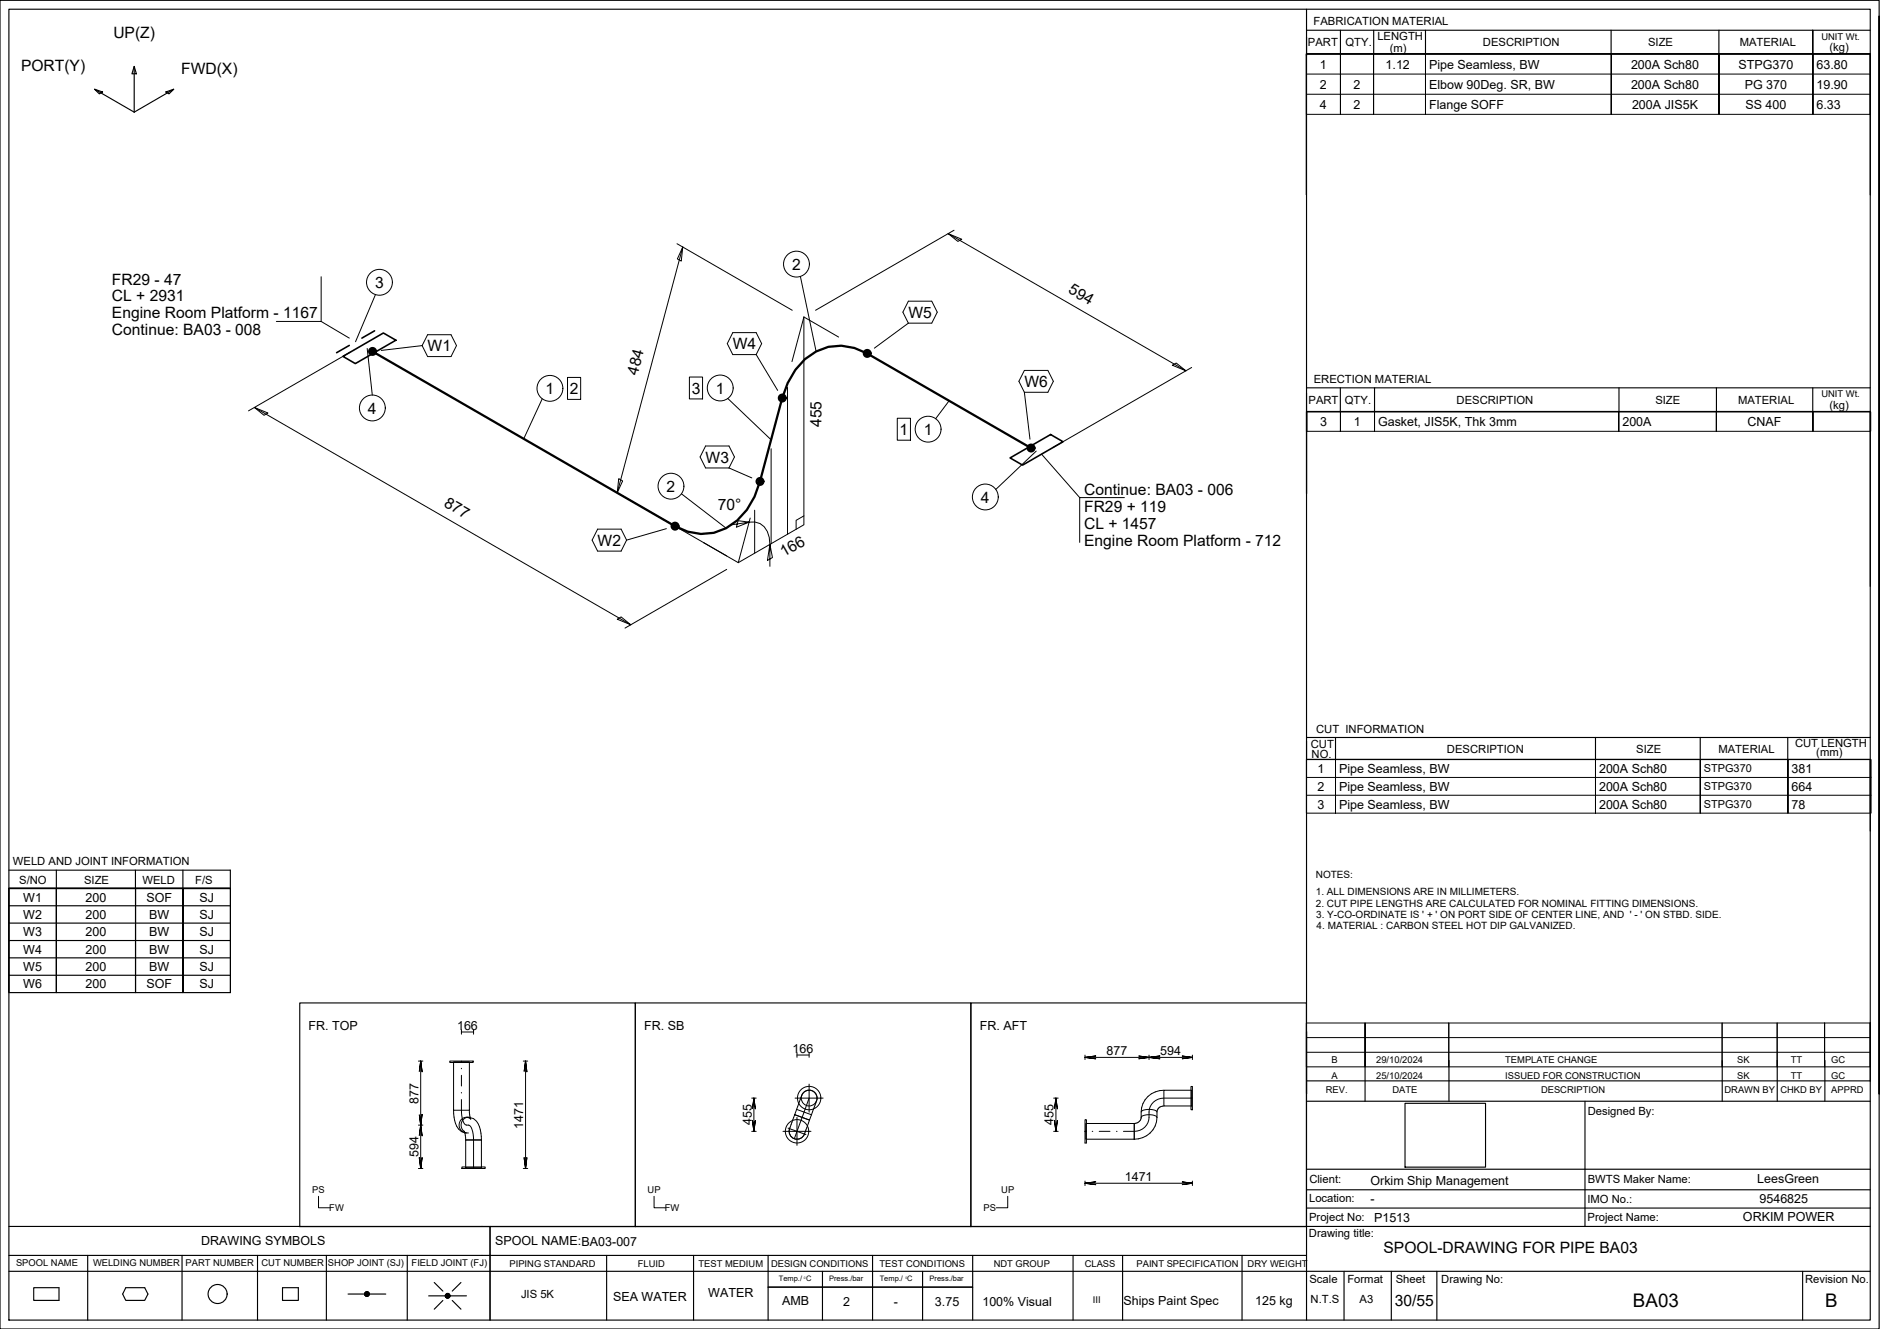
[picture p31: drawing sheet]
<svg xmlns="http://www.w3.org/2000/svg" width="420mm" height="297mm" viewBox="0 0 420 297" stroke-linecap="round" stroke-linejoin="round" font-family="sans-serif">
<defs><g id="words">
<g font-size="4.2">
<text x="365" y="292.1">BA03</text>
<text x="407.9" y="292.1">B</text>
</g>
<g font-size="3.5">
<text x="25.3" y="8.5">UP(Z)</text>
<text x="4.7" y="15.8">PORT(Y)</text>
<text x="40.5" y="16.6">FWD(X)</text>
<text x="25" y="63.6">FR29 - 47</text>
<text x="83.8" y="64.4">3</text>
<text x="177" y="60.3">2</text>
<text x="238.6" y="65.3" transform="rotate(30 238.6 65.3)">594</text>
<text x="25" y="71.1">Engine Room Platform - 1167</text>
<text x="25" y="67.4">CL + 2931</text>
<text x="203" y="71">W5</text>
<text x="25" y="74.9">Continue: BA03 - 008</text>
<text x="95.6" y="78.5">W1</text>
<text x="142.5" y="83.9" transform="rotate(-75 142.5 83.9)">484</text>
<text x="163.8" y="78">W4</text>
<text x="121.9" y="88.1">1</text>
<text x="127.3" y="88.1">2</text>
<text x="154.6" y="88">3</text>
<text x="160" y="88">1</text>
<text x="228.9" y="86.5">W6</text>
<text x="82.2" y="92.4">4</text>
<text x="183.6" y="95.4" transform="rotate(-90 183.6 95.4)">455</text>
<text x="201" y="97.2">1</text>
<text x="206.4" y="97.2">1</text>
<text x="157.7" y="103.4">W3</text>
<text x="99" y="113.1" transform="rotate(30 99 113.1)">877</text>
<text x="149" y="109.9">2</text>
<text x="160.4" y="113.9">70°</text>
<text x="219.2" y="112.3">4</text>
<text x="242.3" y="110.7">Continue: BA03 - 006</text>
<text x="242.3" y="114.5">FR29 + 119</text>
<text x="242.3" y="118.2">CL + 1457</text>
<text x="133.6" y="122">W2</text>
<text x="175.2" y="124.6" transform="rotate(-30 175.2 124.6)">166</text>
<text x="242.3" y="122">Engine Room Platform - 712</text>
<text x="309.2" y="280.1">SPOOL-DRAWING FOR PIPE BA03</text>
<text x="311.7" y="291.8">30/55</text>
</g>
<g font-size="2.8">
<text x="295" y="15.3">1</text>
<text x="309.7" y="15.3">1.12</text>
<text x="319.4" y="15.3">Pipe Seamless, BW</text>
<text x="364.5" y="15.3">200A Sch80</text>
<text x="388.5" y="15.3">STPG370</text>
<text x="406" y="15.3">63.80</text>
<text x="295" y="19.8">2</text>
<text x="302.5" y="19.8">2</text>
<text x="319.4" y="19.8">Elbow 90Deg. SR, BW</text>
<text x="364.5" y="19.8">200A Sch80</text>
<text x="389.9" y="19.8">PG 370</text>
<text x="406" y="19.8">19.90</text>
<text x="295" y="24.3">4</text>
<text x="302.5" y="24.3">2</text>
<text x="319.4" y="24.3">Flange SOFF</text>
<text x="364.7" y="24.3">200A JIS5K</text>
<text x="390.1" y="24.3">SS 400</text>
<text x="406" y="24.3">6.33</text>
<text x="295.1" y="95.2">3</text>
<text x="302.6" y="95.2">1</text>
<text x="308" y="95.2">Gasket, JIS5K, Thk 3mm</text>
<text x="362.6" y="95.2">200A</text>
<text x="390.6" y="95.2">CNAF</text>
<text x="294.4" y="172.7">1</text>
<text x="299.3" y="172.7">Pipe Seamless, BW</text>
<text x="357.4" y="172.7">200A Sch80</text>
<text x="400.4" y="172.7">381</text>
<text x="294.4" y="176.7">2</text>
<text x="299.3" y="176.7">Pipe Seamless, BW</text>
<text x="357.4" y="176.7">200A Sch80</text>
<text x="400.4" y="176.7">664</text>
<text x="294.4" y="180.7">3</text>
<text x="299.3" y="180.7">Pipe Seamless, BW</text>
<text x="357.4" y="180.7">200A Sch80</text>
<text x="400.4" y="180.7">78</text>
<text x="5.2" y="201.5">W1</text>
<text x="19.1" y="201.5">200</text>
<text x="32.7" y="201.5">SOF</text>
<text x="44.6" y="201.5">SJ</text>
<text x="5.2" y="205.4">W2</text>
<text x="5.2" y="209.3">W3</text>
<text x="19.1" y="205.4">200</text>
<text x="19.1" y="209.3">200</text>
<text x="33.3" y="205.4">BW</text>
<text x="33.3" y="209.3">BW</text>
<text x="44.6" y="205.4">SJ</text>
<text x="44.6" y="209.3">SJ</text>
<text x="5.2" y="213.2">W4</text>
<text x="19.1" y="213.2">200</text>
<text x="33.3" y="213.2">BW</text>
<text x="44.6" y="213.2">SJ</text>
<text x="5.2" y="217">W5</text>
<text x="5.2" y="220.9">W6</text>
<text x="19.1" y="217">200</text>
<text x="19.1" y="220.9">200</text>
<text x="32.7" y="220.9">SOF</text>
<text x="33.3" y="217">BW</text>
<text x="44.6" y="217">SJ</text>
<text x="44.6" y="220.9">SJ</text>
<text x="69" y="230.2">FR. TOP</text>
<text x="102.2" y="230.2">166</text>
<text x="144" y="230.2">FR. SB</text>
<text x="219" y="230.2">FR. AFT</text>
<text x="177.1" y="235.3">166</text>
<text x="247.3" y="235.8">877</text>
<text x="259.3" y="235.8">594</text>
<text x="93.5" y="246.6" transform="rotate(-90 93.5 246.6)">877</text>
<text x="168" y="251.5" transform="rotate(-90 168 251.5)">455</text>
<text x="235.5" y="251.5" transform="rotate(-90 235.5 251.5)">455</text>
<text x="116.9" y="252.3" transform="rotate(-90 116.9 252.3)">1471</text>
<text x="93.5" y="258.6" transform="rotate(-90 93.5 258.6)">594</text>
<text x="251.4" y="264">1471</text>
<text x="306.3" y="265">Orkim Ship Management</text>
<text x="306.3" y="268.8">-</text>
<text x="392.7" y="264.4">LeesGreen</text>
<text x="393.2" y="268.9">9546825</text>
<text x="307.1" y="273.1">P1513</text>
<text x="389.5" y="273">ORKIM POWER</text>
<text x="45" y="278.2">DRAWING SYMBOLS</text>
<text x="110.6" y="278.3">SPOOL NAME:BA03-007</text>
<text x="137" y="290.8">SEA WATER</text>
<text x="158.3" y="290">WATER</text>
<text x="174.8" y="291.7">AMB</text>
<text x="188.5" y="291.9">2</text>
<text x="199.7" y="291.9">-</text>
<text x="209" y="291.8">3.75</text>
<text x="219.6" y="291.9">100% Visual</text>
<text x="251.1" y="291.7">Ships Paint Spec</text>
<text x="280.5" y="291.7">125 kg</text>
</g>
<g font-size="2.5">
<text x="293.6" y="5.7">FABRICATION MATERIAL</text>
<text x="292.3" y="10.3">PART</text>
<text x="300.7" y="10.3">QTY.</text>
<text x="307.8" y="8.9">LENGTH</text>
<text x="310.6" y="11.5">(m)</text>
<text x="331.4" y="10.3">DESCRIPTION</text>
<text x="368.3" y="10.3">SIZE</text>
<text x="388.8" y="10.3">MATERIAL</text>
<text x="408.9" y="11.4">(kg)</text>
<text x="293.6" y="85.7">ERECTION MATERIAL</text>
<text x="292.4" y="90.2">PART</text>
<text x="300.6" y="90.2">QTY.</text>
<text x="325.5" y="90.2">DESCRIPTION</text>
<text x="370" y="90.2">SIZE</text>
<text x="388.4" y="90.2">MATERIAL</text>
<text x="408.9" y="91.3">(kg)</text>
<text x="292.9" y="167.2">CUT</text>
<text x="294.1" y="163.9">CUT INFORMATION</text>
<text x="401.2" y="167">CUT LENGTH</text>
<text x="293.1" y="169.4">NO.</text>
<text x="323.4" y="168.3">DESCRIPTION</text>
<text x="365.7" y="168.3">SIZE</text>
<text x="384" y="168.3">MATERIAL</text>
<text x="405.9" y="169">(mm)</text>
<text x="2.9" y="193.4">WELD AND JOINT INFORMATION</text>
<text x="4.3" y="197.5">S/NO</text>
<text x="18.8" y="197.5">SIZE</text>
<text x="31.9" y="197.5">WELD</text>
<text x="43.6" y="197.5">F/S</text>
<text x="354.9" y="249.2">Designed By:</text>
<text x="292.6" y="268.6">Location:</text>
<text x="292.6" y="264.5">Client:</text>
<text x="354.8" y="268.9">IMO No.:</text>
<text x="354.9" y="264.3">BWTS Maker Name:</text>
<text x="292.6" y="272.8">Project No:</text>
<text x="354.8" y="272.8">Project Name:</text>
<text x="292.5" y="276.4">Drawing title:</text>
<text x="292.7" y="286.7">Scale</text>
<text x="301.1" y="286.7">Format</text>
<text x="311.9" y="286.7">Sheet</text>
<text x="322.1" y="286.7">Drawing No:</text>
<text x="403.4" y="286.7">Revision No.</text>
<text x="116.4" y="290.2">JIS 5K</text>
<text x="292.9" y="291.3">N.T.S</text>
<text x="303.9" y="291.3">A3</text>
</g>
<g font-size="2.4">
<text x="380.8" y="172.6">STPG370</text>
<text x="380.8" y="176.6">STPG370</text>
<text x="380.8" y="180.6">STPG370</text>
</g>
<g font-size="2.2">
<text x="294.1" y="196.3">NOTES:</text>
<text x="294.1" y="200">1. ALL DIMENSIONS ARE IN MILLIMETERS.</text>
<text x="294.1" y="202.7">2. CUT PIPE LENGTHS ARE CALCULATED FOR NOMINAL FITTING DIMENSIONS.</text>
<text x="294.2" y="205.1">3. Y-CO-ORDINATE IS ' + ' ON PORT SIDE OF CENTER LINE, AND ' - ' ON STBD. SIDE.</text>
<text x="294.3" y="207.7">4. MATERIAL : CARBON STEEL HOT DIP GALVANIZED.</text>
</g>
<g font-size="2.1">
<text x="407.1" y="8.9">UNIT Wt.</text>
<text x="407.1" y="88.8">UNIT Wt.</text>
<text x="297.6" y="237.7">B</text>
<text x="307.6" y="237.7">29/10/2024</text>
<text x="336.4" y="237.7">TEMPLATE CHANGE</text>
<text x="388.3" y="237.7">SK</text>
<text x="400.2" y="237.7">TT</text>
<text x="409.3" y="237.7">GC</text>
<text x="296.3" y="244.4">REV.</text>
<text x="297.6" y="241.2">A</text>
<text x="307.6" y="241.2">25/10/2024</text>
<text x="311.2" y="244.4">DATE</text>
<text x="336.4" y="241.2">ISSUED FOR CONSTRUCTION</text>
<text x="344.4" y="244.4">DESCRIPTION</text>
<text x="385.4" y="244.4">DRAWN BY</text>
<text x="388.3" y="241.2">SK</text>
<text x="397.9" y="244.4">CHKD BY</text>
<text x="400.2" y="241.2">TT</text>
<text x="409.3" y="244.4">APPRD</text>
<text x="409.3" y="241.2">GC</text>
<text x="69.8" y="266.7">PS</text>
<text x="144.7" y="266.7">UP</text>
<text x="223.8" y="266.7">UP</text>
<text x="73.6" y="270.7">FW</text>
<text x="148.6" y="270.7">FW</text>
<text x="219.8" y="270.7">PS</text>
<text x="3.6" y="283">SPOOL NAME</text>
<text x="20.8" y="282.9">WELDING NUMBER</text>
<text x="41.5" y="282.9">PART NUMBER</text>
<text x="58.4" y="282.9">CUT NUMBER</text>
<text x="73.3" y="282.9">SHOP JOINT (SJ)</text>
<text x="92" y="283">FIELD JOINT (FJ)</text>
<text x="113.9" y="283.1">PIPING STANDARD</text>
<text x="142.6" y="283.1">FLUID</text>
<text x="156.1" y="283.1">TEST MEDIUM</text>
<text x="172.3" y="283.1">DESIGN CONDITIONS</text>
<text x="196.6" y="283.1">TEST CONDITIONS</text>
<text x="222.1" y="283.1">NDT GROUP</text>
<text x="242.4" y="283.1">CLASS</text>
<text x="254" y="283.1">PAINT SPECIFICATION</text>
<text x="278.8" y="283.1">DRY WEIGHT</text>
<text x="244.2" y="291.3">III</text>
</g>
<g font-size="1.7">
<text x="174.1" y="286.4">Temp./ C</text>
<text x="185.3" y="286.4">Press./bar</text>
<text x="196.6" y="286.4">Temp./ C</text>
<text x="207.8" y="286.4">Press./bar</text>
</g>
<g font-size=".7">
<text x="179.7" y="285.8">0</text>
<text x="202.4" y="285.8">0</text>
</g>
</g></defs>
<g fill="none" stroke="#000" stroke-width=".22">
<path d="M292 12.1h126v13.5h-126zM292 16.6h126M292 12.1v13.5M299.6 12.1v13.5v-13.5M307 12.1v13.5v-13.5M318.6 12.1v13.5v-13.5M360.1 12.1v13.5v-13.5M384.2 12.1v13.5v-13.5M405.2 12.1v13.5v-13.5M418 12.1v13.5M292 21.1h126M151.3 54.5l25.8 14.8"/>
<path d="M152.6 55.2l-.3 3.2-.9-.5zM152.6 55.2l-14.7 54.9M211.9 52.2l3 1.3-.8 .5zM211.9 52.2l53.1 30.7M213.2 51.5l-30.9 17.8M71.8 61.9v9.9h-10M71.8 71.8l6.3 3.8M78.3 78.7l-22.8 13.1M82.1 77.9l1.1 10.4M83.9 65.9l-4.4 10.5M94.3 77.2l-9.1 1.1M95.6 74.8h5.2l1.2 2.4-1.2 2.5h-5.2l-1.3-2.5z"/>
<path d="M163.8 74.3h5.2l1.2 2.5-1.2 2.5h-5.2l-1.3-2.5zM169 79.3l4.8 8M178.9 61.8l3.5 16.8M179.7 70.9v46.4l-14.7 8.5M179.7 70.9l-2.7 9.9M179.7 70.9l7.7 4.4M203 67.3h5.2l1.3 2.5-1.3 2.4h-5.2l-1.2-2.4zM203 72.2l-7.6 5.6M56.9 91.1l3 1.2-.9 .5zM56.9 91.1l84.1 48.5M121.2 89.1l-4.1 9M126.8 84.4h3v4.9h-3z"/>
<path d="M154.1 84.3h2.9v4.9h-2.9zM157.7 99.7h5.2l1.2 2.4-1.2 2.5h-5.2l-1.2-2.5zM162.6 89.1l9.7 9.2M176 86.6v32.8M200.5 93.5h3v4.9h-3zM212.1 89.6l-3 4M228.9 82.8h5.3l1.2 2.4-1.2 2.5h-5.3l-1.2-2.5zM228.9 87.7l1.3 10.5M262 81.6l.9-.5 2.1 1.8zM266.3 82.1l-30.9 17.9M292 92.1h126.1v4.3h-126.1zM292.1 92.1v4.3"/>
<path d="M299.6 92.1v4.3v-4.3M307.2 92.1v4.3v-4.3M361.8 92.1v4.3v-4.3M383.6 92.1v4.3v-4.3M405.2 92.1v4.3v-4.3M418 92.1v4.3M133.6 118.3h5.2l1.2 2.4-1.2 2.5h-5.2l-1.3-2.5zM136.6 109.4l28.4 16.4M138.3 107l.8 .5-1.2 2.6zM148.9 118.2l-8.9 2.5M152.3 110.4l10 7.7M162.9 104.6l5.1 2.2"/>
<path d="M163.4 117.3l4-.6-2.8 1.1 .4-1.4 2.4 .3a3.7 3.7 0 0 1 4.5 3.4l.2 1.6-.6 3.6 1.1-.7-.5-2.9v4.9M167.7 115.8l-2.7 10M168.7 114v9.6M172.3 100.3v21.2M179.7 115.3l-1.8 1v2M231.6 100.8l-9.1 8.6M232.8 101.5l8.5 9.7M251.3 111.2h-10v10M137.9 138.4l.9-.5 2.2 1.7zM162.4 127.3l-22.7 13.1M292 169.8h126.2v11.9h-126.2zM292 169.8v11.9"/>
<path d="M292 177.7h126.2M292 173.8h126.2M298.5 169.8v11.9v-11.9M356.6 169.8v11.9v-11.9M380 169.8v11.9v-11.9M399.6 169.8v11.9v-11.9M418 169.8v11.9M93.5 237.2h1M94 237.2l-.3 2.4 .3-2.4 .3 2.4zM94 237.2v14.3l.3-2.4-.3 2.4-.3-2.4 .3 2.4M100.5 237.2h5.2v.3h-5.2zM101.4 237.3h3.5v10.8h-3.5z"/>
<path d="M103.1 230.2v.9M103.1 237.2v.3M103.1 238.8v.1M103.1 230.7h2.7M105.8 230.2v.9M116.9 237.2h1M117.5 237.2l-.4 2.4 .4-2.4 .3 2.4zM117.5 237.2v24l.3-2.5-.3 2.5-.4-2.5 .4 2.5M178.1 235.3v1M178.1 235.8h2.7M180.8 235.3v1M242.5 236.3l2.4 .4-2.4-.4 2.4-.3z"/>
<path d="M242.5 235.8v1M242.5 236.3h14.3M254.4 236l2.4 .3-2.4 .4 2.4-.4zM256.8 236.3l2.4-.3-2.4 .3 2.4 .4-2.4-.4h9.7M256.8 235.8v1M264.1 236l2.4 .3-2.4 .4 2.4-.4zM266.5 235.8v1M292 228.6h126v9.8h-126zM292 228.6v9.8M292 235.2h126M292 231.9h126M305.1 228.6v9.8v-9.8"/>
<path d="M323.8 228.6v9.8M384.9 228.6v9.8M397.2 228.6v9.8M407.8 228.6v9.8v-9.8M418 228.6v9.8M93.5 251.5h1M94 251.5l-.3 2.4 .3-2.4 .3 2.4zM94 251.5v9.7l.3-2.5-.3 2.5-.3-2.5 .3 2.5M101.4 248.1l.1 1.6a4.6 4.6 0 0 0 1.6 3.2l1.6 .3M103.1 245.8v3l.4 1.7a1.17 1.17 0 0 0 1.4 1l.6 .9 .3 1.7v6.9M103.1 240.3v2.4M103.1 244.2v.1"/>
<path d="M103.8 252.8l.3 2h3.4a5.7 5.7 0 0 0-1.7-4.8 2.05 2.05 0 0 0-3.1 1 1.75 1.75 0 0 0 1.6 2.2M104.1 254.8h3.5v6.2h-3.5zM104.7 249.7a1.78 1.78 0 0 0-1.6 1.3 1.78 1.78 0 0 0 .7 1.9M104.9 248.1l.3 2-.9-.4M168 252.9h1M168 245.4h1M168.5 245.4v7.5l.3-2.4-.3 2.4-.3-2.4 .3 2.4M168.5 245.4l-.3 2.4 .3-2.4 .3 2.4zM175 252.9h6.3M176.1 252.1l4 1.5M177.6 249.1l3.3 1.2-.8 2.2a2.1 2.1 0 0 1-2.6 2 2.11 2.11 0 0 1-.7-3.2zM177.7 245.4h6.3"/>
<path d="M178 248l3.4 1.2-.5 1.1-3.3-1.2zM178.1 249.7v6.3M179.8 253.4v.1M180.8 245.4l-3.3 9.1M180.8 242.3v6.3M182.5 246a1.8 1.8 0 0 0-1.4-2.3 1.8 1.8 0 0 0-2.1 1.6l-1 2.7M182.5 246l-1.1 3.2M235.5 252.9h1M235.5 245.4h1M235.7 250.5l.3 2.4 .3-2.4-.3 2.4zM236 245.4l-.3 2.4 .3-2.4 .3 2.4zM236 245.4v7.5"/>
<path d="M242.5 250.3h.3v5.2h-.3zM242.5 252.9h.3M242.5 252.8h.3M242.7 251.1h10.8v3.5h-10.8zM244.1 252.9h.1M245.7 252.9h2.4M249.5 252.9h.1M255 249.8v-1.3a2.86 2.86 0 0 1 3-.4l.6 .4v1.3M255 249.8a2.74 2.74 0 0 1 3-.5l.6 .5M255 249.8a1.57 1.57 0 0 1-1.5 1.3v3.5M258.6 249.8a5 5 0 0 1-5.1 4.8M260.1 243.7h6.2v3.5h-6.2z"/>
<path d="M260.1 247.2a1.46 1.46 0 0 0-1.5 1.3M260.1 243.7a5 5 0 0 0-5.1 4.8M266.2 242.8h.3v5.2h-.3zM266.2 245.4h.3M266.3 245.4h-6.2a3.4 3.4 0 0 0-3.3 4.4 3.2 3.2 0 0 1-3.3 3.1h-2.4M71.2 267.4v2.5h2.6M93.5 261.2h1M103.2 260.8h5.2v.4h-5.2zM105.8 260.8v.4M116.9 261.2h1M146.2 267.4v2.5h2.6M225.2 267.4v2.5h-2.5"/>
<path d="M242.5 264.5l2.4 .3-2.4-.3 2.4-.4zM242.5 264v1M242.5 264.5h24M264.1 264.1l2.4 .4-2.4 .3 2.4-.3zM266.5 264v1"/>
<circle cx="178" cy="59" r="2.89"/>
<circle cx="84.8" cy="63.1" r="2.89"/>
<circle cx="83.2" cy="91.2" r="2.89"/>
<circle cx="122.9" cy="86.8" r="2.89"/>
<circle cx="161" cy="86.7" r="2.89"/>
<circle cx="207.4" cy="95.9" r="2.89"/>
<circle cx="150" cy="108.7" r="2.89"/>
<circle cx="220.2" cy="111.1" r="2.89"/>
<circle cx="178.1" cy="252.9" r="2.61"/>
<circle cx="180.8" cy="245.4" r="2.61"/>
<circle cx="180.8" cy="245.4" r="1.77"/>
</g>
<g fill="none" stroke="#000" stroke-width=".25">
<path d="M0 .1h420v296.9h-420zM2 2.1h416v292.9h-416zM21.1 19.9l1.8 .7-.7 .4zM21.1 19.9l8.9 5.2M30 14.8l.5 1.7h-1zM30 14.8v10.3M38.8 19.9l-8.8 5.2M292 2.1v292.9M292 6.8h126M299.6 6.8v5.3M307 6.8v5.3M318.6 6.8v5.3"/>
<path d="M360.1 6.8v5.3M384.2 6.8v5.3M405.1 6.8v5.3v-5.3M418 12.1h-126v31.5v-31.5h126v31.5M420 3.6v240.9v-240.9M37.1 20.6l1.7-.7-1 1.1zM292 92v18.3v-18.3h126zM292 86.7h126M299.6 86.7v5.3M307.2 86.7v5.3M361.8 86.7v5.3M383.6 86.7v5.3"/>
<path d="M405.1 86.7v5.2M418 92.1v38.9M292 169.7l126 .1v15.9M292 164.8h126M298.5 164.8v4.9M356.6 164.8v4.9M380 164.8v4.9M399.5 164.8v4.9M2 198.6h49.5v23.3h-49.5zM2 198.6v23.3M2 194.5h49.5v4.1h-49.5M12.6 198.6v23.3v-23.3"/>
<path d="M12.6 194.5v4.1M30.3 194.5v4.1M30.3 198.6v23.3v-23.3M40.9 194.5v4.1M40.9 198.6v23.3v-23.3M51.5 198.6h-49.5h49.5M51.5 198.6v23.3M2 218h49.5M2 214.1h49.5M2 210.2h49.5M2 206.3h49.5M2 202.4h49.5"/>
<path d="M67 224.2h75v50h-75zM142 224.2h75v50h-75zM217 224.2h75v50h-75zM292 230.6v13.9v-13.9M305.1 237v9.1M323.8 237v9.1M384.9 237v9.1M397.2 237v9.1M407.8 237v9.1M418 228.5v13.1M292 246.1h126M292 241.6h126"/>
<path d="M314 246.6h18v14.3h-18zM354.2 246.1v28M2 274.1h416M109.5 274.1v20.9M292 261.3h126M292 270h126M292 265.9h126M2 284.1h416M2 280.6h290M7.5 287.8h5.7v2.8h-5.7zM19.6 280.6v14.4M28.1 287.8h4.2l.8 1.4-.8 1.4h-4.2l-.7-1.4z"/>
<path d="M40.7 280.6v14.4M57.6 280.6v14.4M63.1 287.8h3.6v2.8h-3.6zM72.9 280.6v14.4M77.8 289.2h3.7M81.7 288.8l-.1 .2M81.9 288.7l-.4 .4M82 288.7l-.5 .6M82.1 288.7l-.6 .7M82.2 288.8l-.7 .6M82.3 288.8l-.7 .7M82.3 288.8l-.7 .8"/>
<path d="M82.4 288.9l-.7 .7M82.4 289l-.7 .7M82.5 289l-.7 .7M82.5 289.5l-.3 .2M82.5 289.1l-.6 .6M82.5 289.2l-.5 .5M82.5 289.3l-.4 .4M82.5 289.2h3.7M91 280.6v14.4M95.8 289.6h3.7M97 286.6l2 2M99 290.7l-2 1.9"/>
<path d="M99.9 289.1l-.3 .3M100 289.1l-.5 .5M100.1 289.1l-.6 .6M100.2 289.1l-.7 .7M100.2 289.2l-.6 .6M100.3 289.2l-.7 .7M100.4 289.2l-.7 .8M100.4 289.3l-.7 .7M100.5 289.4l-.7 .7M100.5 289.9l-.1 .1M100.5 289.5l-.6 .6M100.5 289.7l-.4 .4"/>
<path d="M100.6 289.6h3.6M100.6 289.6l-.6 .5M101.1 290.7l1.9 1.9M103 286.6l-1.9 2M135.6 280.6v14.4M155 280.6v14.4M171.7 287.7h45.7M171.7 280.6v14.4M183.8 284.1v10.9M195 280.6v14.4M206.2 284.1v10.9M217.4 280.6v14.4"/>
<path d="M239.8 280.6v14.4M250.9 280.7v14.3M277.6 280.6v14.4M300.4 284.1v10.9M310.9 284.1v10.9M321.1 284.1v10.9M402.9 284.1v10.9"/>
<circle cx="48.6" cy="289.2" r="2.13"/>
<circle cx="82" cy="289.2" r=".54"/>
<circle cx="100" cy="289.6" r=".54"/>
</g>
<path d="M76.6 79.7l9.1-5.3 2.8 1.6-9.1 5.3zM78.1 77.2l-2.9 1.6M83.7 73.9l-2.8 1.7M225.7 102.3l9.1-5.2 2.8 1.6-9.1 5.3z" fill="none" stroke="#000" stroke-width=".36"/>
<g fill="none" stroke="#000" stroke-width=".51">
<path d="M83.2 78.6l67.7 39a11.7 11.7 0 0 0 16-3.7l1.7-2.9 1.2-3.4 5-18.6a16.2 16.2 0 0 1 7.6-10.4 11.5 11.5 0 0 1 11.4 .4l36.6 21.1"/>
<circle cx="83.3" cy="78.5" r=".75"/>
<circle cx="83.3" cy="78.5" r=".37"/>
<circle cx="193.8" cy="79" r=".75"/>
<circle cx="193.8" cy="79" r=".37"/>
<circle cx="174.8" cy="89" r=".75"/>
<circle cx="174.8" cy="89" r=".37"/>
<circle cx="150.9" cy="117.6" r=".75"/>
<circle cx="150.9" cy="117.6" r=".37"/>
<circle cx="169.9" cy="107.6" r=".75"/>
<circle cx="169.9" cy="107.6" r=".37"/>
<circle cx="230.4" cy="100.1" r=".75"/>
<circle cx="230.4" cy="100.1" r=".37"/>
</g>
<path d="M174.9 56v6.1M81.7 60v6.2M80.1 88.1v6.2M119.8 83.7v6.2M126.6 84.2v5.3M153.9 84.1v5.3M157.9 83.6v6.2M200.3 93.3v5.3M204.3 92.8v6.2M146.9 105.6v6.2M217.1 108v6.2" fill="none" stroke="#fff" stroke-width=".22"/>
<g fill="#fff" stroke="#fff" stroke-width=".22">
<path d="M181.1 56l-6.2 6.1h6.2zM174.9 56h6.2l-6.2 6.1z"/>
<path d="M86.3 88.1l-6.2 6.2h6.2zM80.1 88.1h6.2l-6.2 6.2z"/>
<path d="M87.9 60l-6.2 6.2h6.2zM81.7 60h6.2l-6.2 6.2z"/>
<path d="M126 83.7l-6.2 6.2h6.2zM119.8 83.7h6.2l-6.2 6.2z"/>
<path d="M153 105.6l-6.1 6.2h6.1zM146.9 105.6h6.1l-6.1 6.2z"/>
<path d="M164 83.6l-6.1 6.2h6.1zM157.9 83.6h6.1l-6.1 6.2z"/>
<path d="M204.3 99h6.2v-6.2zM204.3 92.8h6.2l-6.2 6.2z"/>
<path d="M223.3 108l-6.2 6.2h6.2zM217.1 108h6.2l-6.2 6.2z"/>
<path d="M130 84.2l-3.4 5.3h3.4zM126.6 84.2h3.4l-3.4 5.3z"/>
<path d="M157.2 84.1l-3.3 5.3h3.3zM153.9 84.1h3.3l-3.3 5.3z"/>
<path d="M203.7 93.3l-3.4 5.3h3.4zM200.3 93.3h3.4l-3.4 5.3z"/>
</g>
<use href="#words"/>
</svg>
